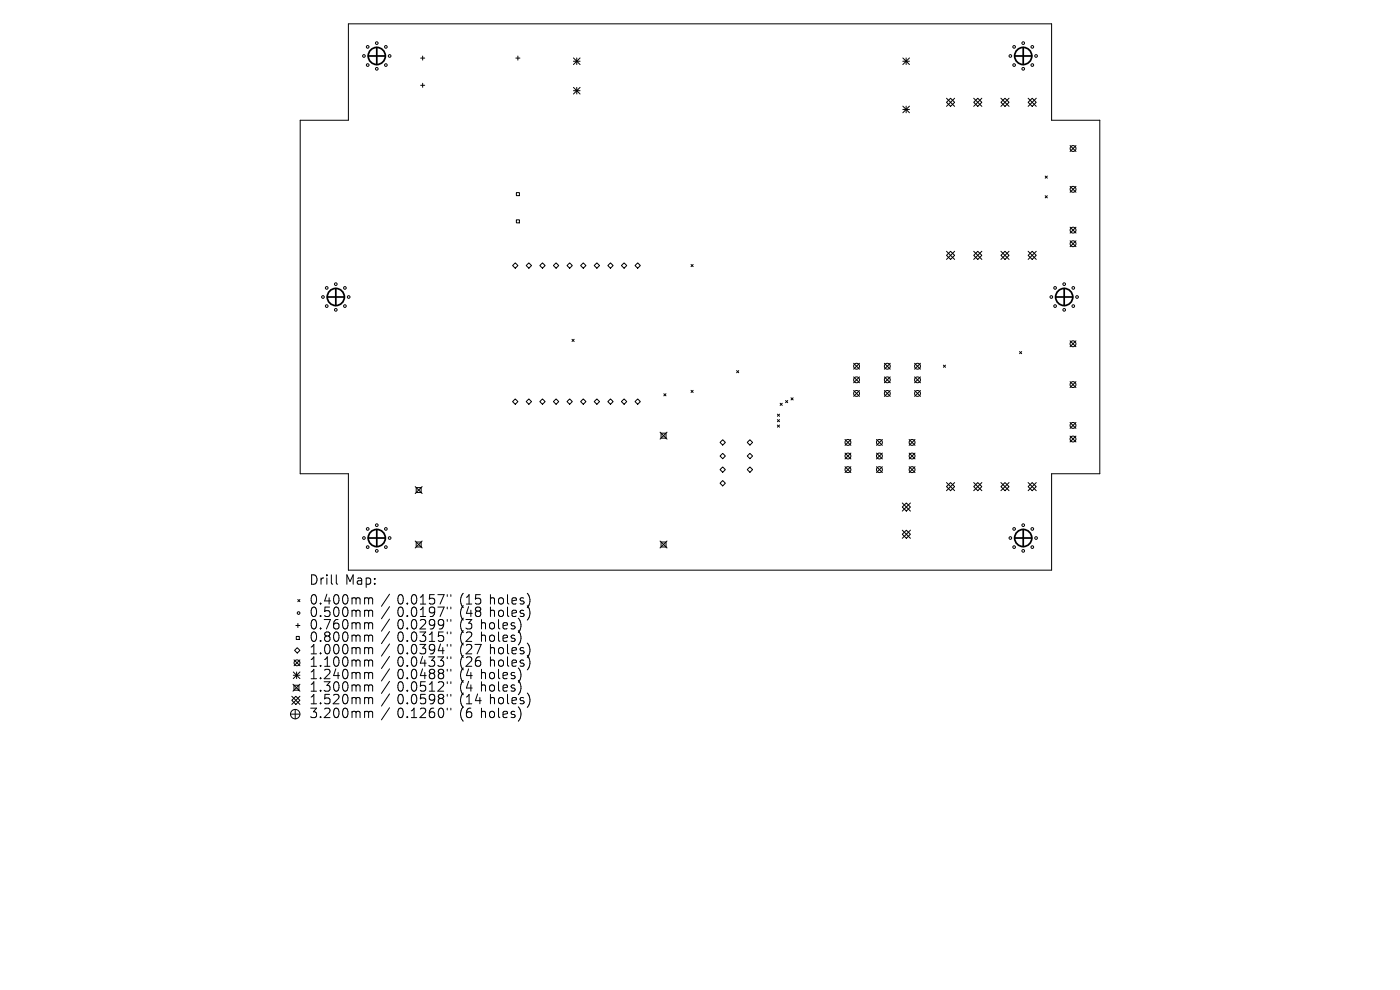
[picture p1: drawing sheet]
<svg xmlns="http://www.w3.org/2000/svg" width="297mm" height="210mm" viewBox="0 0 297 210" stroke-linecap="round" stroke-linejoin="round" font-family="sans-serif">
<defs><g id="words">
<g font-size="2.8">
<text x="65.6" y="124.5">Drill</text>
<text x="73.2" y="124.5">Map:</text>
<text x="65.6" y="128.7">0.400mm</text>
<text x="65.6" y="131.3">0.500mm</text>
<text x="84.2" y="128.7">0.0157&quot;</text>
<text x="84.2" y="131.3">0.0197&quot;</text>
<text x="97.5" y="128.7">(15</text>
<text x="97.5" y="131.3">(48</text>
<text x="104" y="128.7">holes)</text>
<text x="104" y="131.3">holes)</text>
<text x="65.6" y="133.9">0.760mm</text>
<text x="65.6" y="136.6">0.800mm</text>
<text x="84.2" y="133.9">0.0299&quot;</text>
<text x="84.2" y="136.6">0.0315&quot;</text>
<text x="97.5" y="133.9">(3</text>
<text x="97.5" y="136.6">(2</text>
<text x="102.1" y="133.9">holes)</text>
<text x="102.1" y="136.6">holes)</text>
<text x="65.6" y="139.2">1.000mm</text>
<text x="65.6" y="141.9">1.100mm</text>
<text x="84.2" y="139.2">0.0394&quot;</text>
<text x="84.2" y="141.9">0.0433&quot;</text>
<text x="97.5" y="139.2">(27</text>
<text x="97.5" y="141.9">(26</text>
<text x="104" y="139.2">holes)</text>
<text x="104" y="141.9">holes)</text>
<text x="65.6" y="144.5">1.240mm</text>
<text x="65.6" y="147.1">1.300mm</text>
<text x="65.6" y="149.8">1.520mm</text>
<text x="84.2" y="144.5">0.0488&quot;</text>
<text x="84.2" y="147.1">0.0512&quot;</text>
<text x="84.2" y="149.8">0.0598&quot;</text>
<text x="97.5" y="144.5">(4</text>
<text x="97.5" y="147.1">(4</text>
<text x="97.5" y="149.8">(14</text>
<text x="102.1" y="144.5">holes)</text>
<text x="102.1" y="147.1">holes)</text>
<text x="104" y="149.8">holes)</text>
<text x="65.6" y="152.7">3.200mm</text>
<text x="84.2" y="152.7">0.1260&quot;</text>
<text x="97.5" y="152.7">(6</text>
<text x="102.1" y="152.7">holes)</text>
</g>
</g></defs>
<g fill="none" stroke="#000" stroke-width=".21">
<path d="M73.9 5.1h149.2v20.4h10.2v75h-10.2v20.4h-149.2v-20.4h-10.2v-75h10.2zM89.2 12.3h.9M89.2 18.1h.9M89.7 11.9v.9M89.7 17.7v.8M109.4 12.3h.9M109.9 11.9v.9M121.7 12.3l1.4 1.4M121.7 13h1.4M121.7 18.5l1.4 1.4M121.7 19.2h1.4M122.4 12.3v1.4"/>
<path d="M122.4 18.5v1.4M123.1 12.3l-1.4 1.4M123.1 18.5l-1.4 1.4M191.5 13h1.4M191.5 12.3l1.4 1.4M192.2 12.3v1.4M192.9 12.3l-1.4 1.4M191.5 22.5l1.4 1.4M191.5 23.2h1.4M192.2 22.5v1.4M192.9 22.5l-1.4 1.4M200.8 21.7l.9-.9 .8 .9-.8 .9z"/>
<path d="M200.8 20.8l1.7 1.8M202.5 20.8l-1.7 1.8M206.6 21.7l.8-.9 .9 .9-.9 .9zM206.6 20.8l1.7 1.8M208.3 20.8l-1.7 1.8M212.3 20.8l1.8 1.8M213.2 20.8l.9 .9-.9 .9-.9-.9zM214.1 20.8l-1.8 1.8M218.1 21.7l.9-.9 .8 .9-.8 .9zM218.1 20.8l1.7 1.8M219.8 20.8l-1.7 1.8M221.7 37.3l.5 .5"/>
<path d="M222.2 37.3l-.5 .5M227 30.9l1.3 1.2M227 39.5l1.3 1.3M228.3 30.9l-1.3 1.2M228.3 39.5l-1.3 1.3M109.3 55.8l.6 .5-.6 .6-.6-.6zM109.5 40.9h.7v.6h-.7zM109.5 46.6h.7v.7h-.7zM112.2 55.8l.6 .5-.6 .6-.6-.6zM114.5 56.3l.6-.5 .5 .5-.5 .6zM117.4 56.3l.6-.5 .5 .5-.5 .6zM120.3 56.3l.6-.5 .5 .5-.5 .6z"/>
<path d="M123.7 55.8l.6 .5-.6 .6-.5-.6zM126.6 55.8l.6 .5-.6 .6-.5-.6zM129.5 55.8l.6 .5-.6 .6-.6-.6zM131.8 56.3l.6-.5 .6 .5-.6 .6zM134.7 56.3l.6-.5 .5 .5-.5 .6zM146.6 56.1l.5 .5M147.1 56.1l-.5 .5M200.8 54.2l.9-.9 .8 .9-.8 .8zM200.8 53.3l1.7 1.7M202.5 53.3l-1.7 1.7M206.6 54.2l.8-.9 .9 .9-.9 .8zM206.6 53.3l1.7 1.7"/>
<path d="M208.3 53.3l-1.7 1.7M212.3 53.3l1.8 1.7M213.2 53.3l.9 .9-.9 .8-.9-.8zM214.1 53.3l-1.8 1.7M218.1 54.2l.9-.9 .8 .9-.8 .8zM218.1 53.3l1.7 1.7M219.8 53.3l-1.7 1.7M221.7 41.5l.5 .5M222.2 41.5l-.5 .5M227 48.2l1.3 1.2M227 51.1l1.3 1.2M228.3 48.2l-1.3 1.2"/>
<path d="M228.3 51.1l-1.3 1.2M121.3 72l.5 .4M121.8 72l-.5 .4M156.3 78.6l.4 .5M156.7 78.6l-.4 .5M181.1 77.1l1.2 1.2M181.1 79.9l1.2 1.3M182.3 77.1l-1.2 1.2M182.3 79.9l-1.2 1.3M187.6 77.1l1.3 1.2M187.6 79.9l1.3 1.3M188.9 77.1l-1.3 1.2"/>
<path d="M188.9 79.9l-1.3 1.3M194 77.1l1.3 1.2M194 79.9l1.3 1.3M195.3 77.1l-1.3 1.2M195.3 79.9l-1.3 1.3M200.1 77.5l.5 .4M200.6 77.5l-.5 .4M216.3 74.6l.4 .4M216.7 74.6l-.4 .4M227 72.3l1.3 1.3M228.3 72.3l-1.3 1.3M109.3 84.6l.6 .6-.6 .6-.6-.6z"/>
<path d="M112.2 84.6l.6 .6-.6 .6-.6-.6zM115.1 84.6l.5 .6-.5 .6-.6-.6zM118 84.6l.5 .6-.5 .6-.6-.6zM120.3 85.2l.6-.6 .5 .6-.5 .6zM123.7 84.6l.6 .6-.6 .6-.5-.6zM126.6 84.6l.6 .6-.6 .6-.5-.6zM129.5 84.6l.6 .6-.6 .6-.6-.6zM132.4 84.6l.6 .6-.6 .6-.6-.6zM135.3 84.6l.5 .6-.5 .6-.6-.6zM140 91.7l1.5 1.5M140.2 91.9h1.1v1h-1.1zM140.8 83.5l.5 .5"/>
<path d="M141.3 83.5l-.5 .5M141.5 91.7l-1.5 1.5M146.6 82.8l.5 .5M147.1 82.8l-.5 .5M152.8 93.8l.5-.5 .6 .5-.6 .6zM152.8 96.7l.5-.5 .6 .5-.6 .6zM153.3 99.1l.6 .5-.6 .6-.5-.6zM158.5 93.8l.6-.5 .6 .5-.6 .6zM158.5 96.7l.6-.5 .6 .5-.6 .6zM159.1 99.1l.6 .5-.6 .6-.6-.6zM164.9 89l.5 .5M164.9 90.2l.5 .4"/>
<path d="M164.9 87.9l.5 .4M165.4 89l-.5 .5M165.4 90.2l-.5 .4M165.4 87.9l-.5 .4M165.5 85.5l.5 .5M166 85.5l-.5 .5M166.7 85l.4 .4M167.1 85l-.4 .4M167.8 84.4l.5 .4M168.3 84.4l-.5 .4M179.3 93.2l1.2 1.3M179.3 96.1l1.2 1.3"/>
<path d="M179.3 99l1.2 1.2M180.5 93.2l-1.2 1.3M180.5 96.1l-1.2 1.3M180.5 99l-1.2 1.2M181.1 82.8l1.2 1.3M182.3 82.8l-1.2 1.3M185.9 93.2l1.3 1.3M185.9 96.1l1.3 1.3M185.9 99l1.3 1.2M187.2 93.2l-1.3 1.3M187.2 96.1l-1.3 1.3M187.2 99l-1.3 1.2"/>
<path d="M187.6 82.8l1.3 1.3M188.9 82.8l-1.3 1.3M192.9 93.2l1.2 1.3M192.9 96.1l1.2 1.3M192.9 99l1.2 1.2M194 82.8l1.3 1.3M194.1 93.2l-1.2 1.3M194.1 96.1l-1.2 1.3M194.1 99l-1.2 1.2M195.3 82.8l-1.3 1.3M227 81l1.3 1.2M227 89.6l1.3 1.3"/>
<path d="M227 92.5l1.3 1.3M228.3 81l-1.3 1.2M228.3 89.6l-1.3 1.3M228.3 92.5l-1.3 1.3M88.1 103.2l1.5 1.5M88.1 114.8l1.5 1.4M88.3 103.4h1v1.1h-1zM88.3 115h1v1h-1zM89.6 103.2l-1.5 1.5M89.6 114.8l-1.5 1.4M140 114.8l1.5 1.4M140.2 115h1.1v1h-1.1z"/>
<path d="M141.5 114.8l-1.5 1.4M153.3 101.9l.6 .6-.6 .6-.5-.6zM191.4 107.6l.9-.9 .8 .9-.8 .8zM191.4 113.3l.9-.8 .8 .8-.8 .9zM191.4 106.7l1.7 1.7M191.4 112.5l1.7 1.7M193.1 106.7l-1.7 1.7M193.1 112.5l-1.7 1.7M200.8 103.2l.9-.8 .8 .8-.8 .9zM200.8 102.4l1.7 1.7M202.5 102.4l-1.7 1.7M206.6 103.2l.8-.8 .9 .8-.9 .9z"/>
<path d="M206.6 102.4l1.7 1.7M208.3 102.4l-1.7 1.7M212.3 103.2l.9-.8 .9 .8-.9 .9zM212.3 102.4l1.8 1.7M214.1 102.4l-1.8 1.7M218.1 103.2l.9-.8 .8 .8-.8 .9zM218.1 102.4l1.7 1.7M219.8 102.4l-1.7 1.7M62.4 140l1.2 1.2M62.8 132.7h.8M62.9 135h.6v.6h-.6zM63.1 137.4l.5 .6-.5 .5-.6-.5z"/>
<path d="M63.2 127.2l.4 .4M63.2 132.3v.8M63.6 127.2l-.4 .4M63.6 140l-1.2 1.2M71.3 121.9v1.8l.3 .2M77.9 126.8l.3 .3M77.9 129.4l.3 .3M77.9 132.1l.3 .3M77.9 134.7l.3 .3M77.9 137.4l.3 .3M78.2 127.1v1M78.2 129.7v1.1"/>
<path d="M78.2 132.4v1M78.2 135v1.1M78.2 137.7v1M78.2 127.1l.3-.3 .5 .1 .1 1.2M78.2 129.7l.3-.3 .5 .1 .1 1.3M78.2 132.4l.3-.3 .5 .1 .1 1.2M78.2 135l.3-.3 .5 .1 .1 1.3M78.2 137.7l.3-.3 .5 .1 .1 1.2M82.6 126l-1.7 2.6M82.6 128.7l-1.7 2.6M82.6 131.3l-1.7 2.6M82.6 134l-1.7 2.5"/>
<path d="M82.6 136.6l-1.7 2.6M82.6 139.2l-1.7 2.6M94.9 126.1v.4M94.9 128.8v.4M94.9 131.4v.4M94.9 134.1v.3M94.9 136.7v.4M94.9 139.3v.4M95.6 126.1v.4M95.6 128.8v.4M95.6 131.4v.4M95.6 134.1v.3"/>
<path d="M95.6 136.7v.4M95.6 139.3v.4M110.4 134.6v1.4M110.5 132.5l-.1 .8M112.3 126.7v1.3M112.3 129.4v1.3M112.3 137.3v1.3M112.3 139.9v1.3M61.6 151.5h2M61.9 148.6l.9-.9 .8 .9-.8 .8zM61.9 147.7l1.7 1.7M62.2 145.1l1.4 1.5"/>
<path d="M62.2 142.5l1.4 1.4M62.2 143.2h1.4M62.4 145.4h1v1h-1zM62.6 150.5v2M62.9 142.5v1.4M63.6 142.5l-1.4 1.4M63.6 145.1l-1.4 1.5M63.6 147.7l-1.7 1.7M77.9 140l.3 .3M77.9 142.6l.3 .3M77.9 145.3l.3 .3M77.9 148l.3 .2"/>
<path d="M77.9 150.9l.3 .3M78.2 140.3v1M78.2 142.9v1.1M78.2 145.6v1M78.2 148.2v1.1M78.2 151.2v1M78.2 140.3l.3-.3 .5 .1 .1 1.2M78.2 142.9l.3-.3 .5 .1 .1 1.3M78.2 145.6l.3-.3 .5 .1 .1 1.2M78.2 148.2l.3-.2 .5 .1 .1 1.2M78.2 151.2l.3-.3 .5 .1 .1 1.2M82.6 141.9l-1.7 2.6"/>
<path d="M82.6 144.5l-1.7 2.6M82.6 147.2l-1.7 2.6M82.6 150.1l-1.7 2.6M94.9 142v.4M94.9 144.6v.4M94.9 147.3v.4M94.9 150.2v.4M95.6 142v.4M95.6 144.6v.4M95.6 147.3v.4M95.6 150.2v.4M110.4 145.2v1.3"/>
<path d="M110.5 143l-.1 .9M110.5 151.3l-.1 .8M112.3 147.9v1.3"/>
<circle cx="77.2" cy="11.9" r=".28"/>
<circle cx="78" cy="13.8" r=".28"/>
<circle cx="78" cy="9.9" r=".28"/>
<circle cx="79.9" cy="9.1" r=".28"/>
<circle cx="79.9" cy="14.6" r=".28"/>
<circle cx="81.9" cy="13.8" r=".28"/>
<circle cx="81.9" cy="9.9" r=".28"/>
<circle cx="82.7" cy="11.9" r=".28"/>
<circle cx="214.3" cy="11.9" r=".28"/>
<circle cx="215.1" cy="13.8" r=".28"/>
<circle cx="215.1" cy="9.9" r=".28"/>
<circle cx="217.1" cy="9.1" r=".28"/>
<circle cx="217.1" cy="14.6" r=".28"/>
<circle cx="219" cy="13.8" r=".28"/>
<circle cx="219" cy="9.9" r=".28"/>
<circle cx="219.8" cy="11.9" r=".28"/>
<circle cx="227.6" cy="31.5" r=".62"/>
<circle cx="227.6" cy="48.8" r=".62"/>
<circle cx="227.6" cy="51.7" r=".62"/>
<circle cx="227.6" cy="40.2" r=".62"/>
<circle cx="68.5" cy="63" r=".28"/>
<circle cx="69.3" cy="61.1" r=".28"/>
<circle cx="69.3" cy="64.9" r=".28"/>
<circle cx="71.2" cy="65.7" r=".28"/>
<circle cx="71.2" cy="60.3" r=".28"/>
<circle cx="73.2" cy="64.9" r=".28"/>
<circle cx="73.2" cy="61.1" r=".28"/>
<circle cx="74" cy="63" r=".28"/>
<circle cx="181.7" cy="77.7" r=".62"/>
<circle cx="188.2" cy="77.7" r=".62"/>
<circle cx="194.6" cy="77.7" r=".62"/>
<circle cx="223" cy="63" r=".28"/>
<circle cx="223.8" cy="64.9" r=".28"/>
<circle cx="223.8" cy="61.1" r=".28"/>
<circle cx="225.8" cy="60.3" r=".28"/>
<circle cx="225.8" cy="65.7" r=".28"/>
<circle cx="227.6" cy="72.9" r=".62"/>
<circle cx="227.7" cy="64.9" r=".28"/>
<circle cx="227.7" cy="61.1" r=".28"/>
<circle cx="228.5" cy="63" r=".28"/>
<circle cx="179.9" cy="99.6" r=".62"/>
<circle cx="179.9" cy="96.7" r=".62"/>
<circle cx="179.9" cy="93.8" r=".62"/>
<circle cx="181.7" cy="80.6" r=".62"/>
<circle cx="181.7" cy="83.5" r=".62"/>
<circle cx="186.6" cy="96.7" r=".62"/>
<circle cx="186.6" cy="99.6" r=".62"/>
<circle cx="186.6" cy="93.8" r=".62"/>
<circle cx="188.2" cy="80.6" r=".62"/>
<circle cx="188.2" cy="83.5" r=".62"/>
<circle cx="193.5" cy="99.6" r=".62"/>
<circle cx="193.5" cy="96.7" r=".62"/>
<circle cx="193.5" cy="93.8" r=".62"/>
<circle cx="194.6" cy="80.6" r=".62"/>
<circle cx="194.6" cy="83.5" r=".62"/>
<circle cx="227.6" cy="93.1" r=".62"/>
<circle cx="227.6" cy="90.2" r=".62"/>
<circle cx="227.6" cy="81.6" r=".62"/>
<circle cx="77.2" cy="114.1" r=".28"/>
<circle cx="78" cy="112.2" r=".28"/>
<circle cx="78" cy="116.1" r=".28"/>
<circle cx="79.9" cy="116.9" r=".28"/>
<circle cx="79.9" cy="111.4" r=".28"/>
<circle cx="81.9" cy="112.2" r=".28"/>
<circle cx="81.9" cy="116.1" r=".28"/>
<circle cx="82.7" cy="114.1" r=".28"/>
<circle cx="214.3" cy="114.1" r=".28"/>
<circle cx="215.1" cy="112.2" r=".28"/>
<circle cx="215.1" cy="116.1" r=".28"/>
<circle cx="217.1" cy="116.9" r=".28"/>
<circle cx="217.1" cy="111.4" r=".28"/>
<circle cx="219" cy="112.2" r=".28"/>
<circle cx="219" cy="116.1" r=".28"/>
<circle cx="219.8" cy="114.1" r=".28"/>
<circle cx="63.3" cy="130" r=".28"/>
<circle cx="62.6" cy="151.5" r="1"/>
<circle cx="63" cy="140.6" r=".62"/>
</g>
<g fill="none" stroke="#000" stroke-width=".36">
<path d="M78.1 11.9h3.7M79.9 10.1v3.6M215.3 11.9h3.6M217.1 10.1v3.6M69.4 63h3.7M71.2 61.2v3.6M223.9 63h3.7M225.8 61.2v3.6M78.1 114.1h3.7M79.9 112.3v3.6M215.3 114.1h3.6M217.1 112.3v3.6"/>
<circle cx="79.9" cy="11.9" r="1.82"/>
<circle cx="217.1" cy="11.9" r="1.82"/>
<circle cx="71.2" cy="63" r="1.82"/>
<circle cx="225.8" cy="63" r="1.82"/>
<circle cx="79.9" cy="114.1" r="1.82"/>
<circle cx="217.1" cy="114.1" r="1.82"/>
</g>
<use href="#words"/>
</svg>
